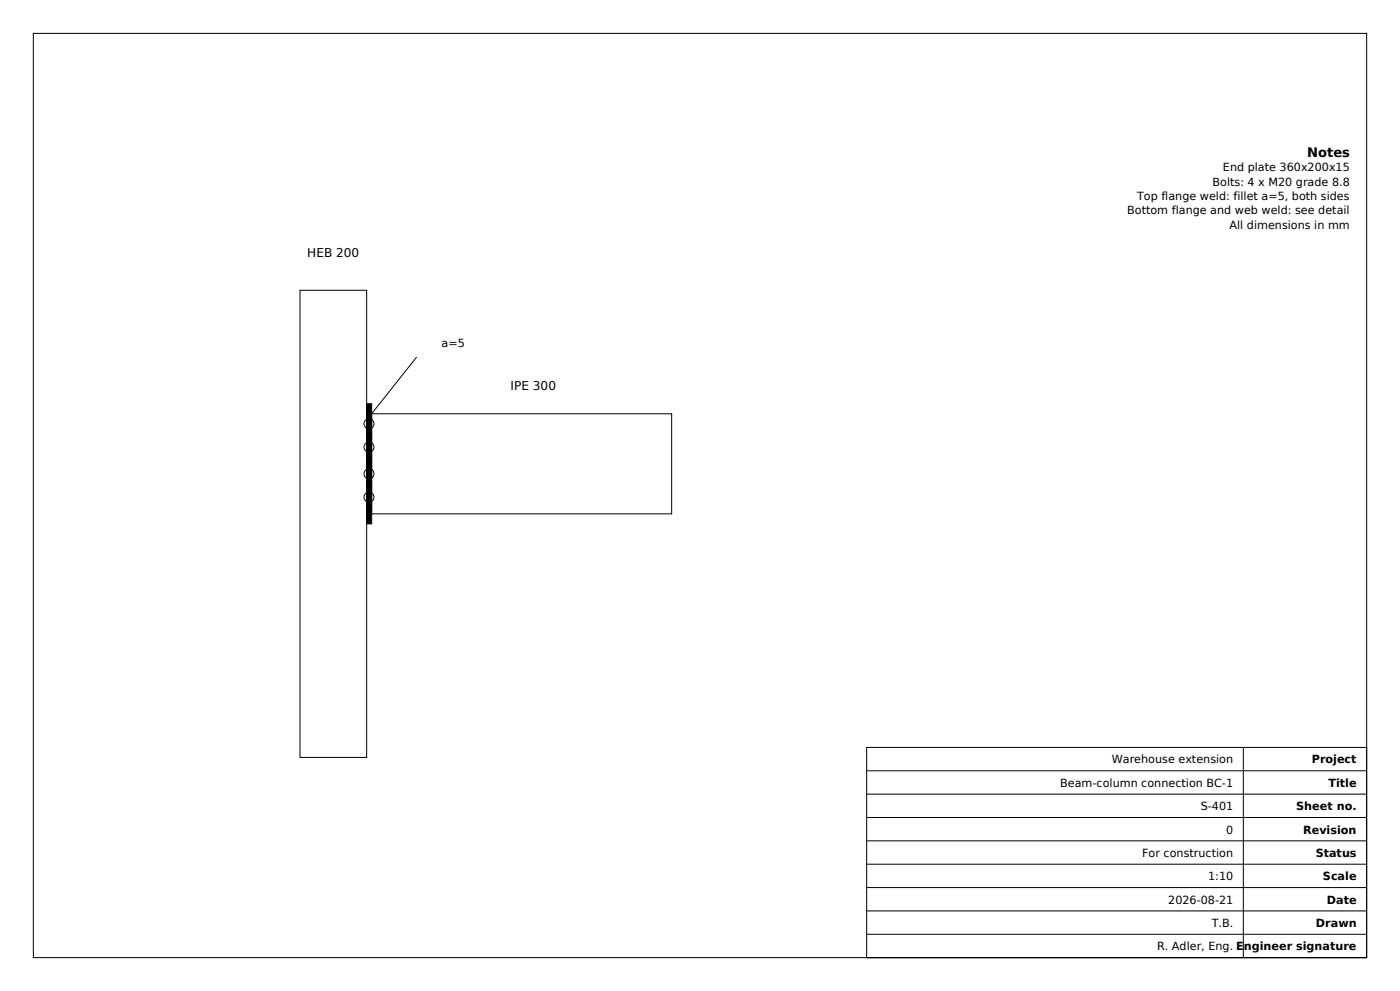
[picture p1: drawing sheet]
<svg xmlns="http://www.w3.org/2000/svg" width="420mm" height="297mm" viewBox="0 0 420 297" stroke-linecap="round" stroke-linejoin="round" font-family="sans-serif">
<defs><g id="words">
<text font-size="3.9" x="392.2" y="47">Notes</text>
<g font-size="3.6">
<text x="92.2" y="77">HEB 200</text>
<text x="153.2" y="117">IPE 300</text>
</g>
<g font-size="3.4">
<text x="366.9" y="51.3">End plate 360x200x15</text>
<text x="341.1" y="60">Top flange weld: fillet a=5, both sides</text>
<text x="363.7" y="55.6">Bolts: 4 x M20 grade 8.8</text>
<text x="338.2" y="64.3">Bottom flange and web weld: see detail</text>
<text x="368.9" y="68.6">All dimensions in mm</text>
<text x="132.5" y="104">a=5</text>
<text x="333.5" y="228.8">Warehouse extension</text>
<text x="393.5" y="228.8">Project</text>
<text x="318.1" y="235.8">Beam-column connection BC-1</text>
<text x="398.5" y="235.8">Title</text>
<text x="360.2" y="242.8">S-401</text>
<text x="388.9" y="242.8">Sheet no.</text>
<text x="367.9" y="249.8">0</text>
<text x="390.9" y="249.8">Revision</text>
<text x="342.7" y="256.8">For construction</text>
<text x="394.7" y="256.8">Status</text>
<text x="362.5" y="263.8">1:10</text>
<text x="396.9" y="263.8">Scale</text>
<text x="350.5" y="270.8">2026-08-21</text>
<text x="398.1" y="270.8">Date</text>
<text x="363.5" y="277.8">T.B.</text>
<text x="394.8" y="277.8">Drawn</text>
<text x="347.1" y="284.8">R. Adler, Eng. Engineer signature</text>
</g>
</g></defs>
<g fill="none" stroke="#000" stroke-width=".3">
<path d="M10 10h400v277h-400zM90 87h20v140h-20zM125 107l-13.5 17M111.5 124h90v30h-90zM260 224h150v63h-150zM260 238h150M260 231h150M373 224v63M260 259h150M260 252h150M260 245h150M260 273h150"/>
<path d="M260 266h150M260 287h150M260 280h150"/>
<circle cx="110.7" cy="134" r="1.5"/>
<circle cx="110.7" cy="127" r="1.5"/>
<circle cx="110.7" cy="142" r="1.5"/>
<circle cx="110.7" cy="149" r="1.5"/>
</g>
<path d="M110 121h1.5v36h-1.5z" fill-rule="evenodd" fill="#000" stroke="#000" stroke-width=".3"/>
<use href="#words"/>
</svg>
